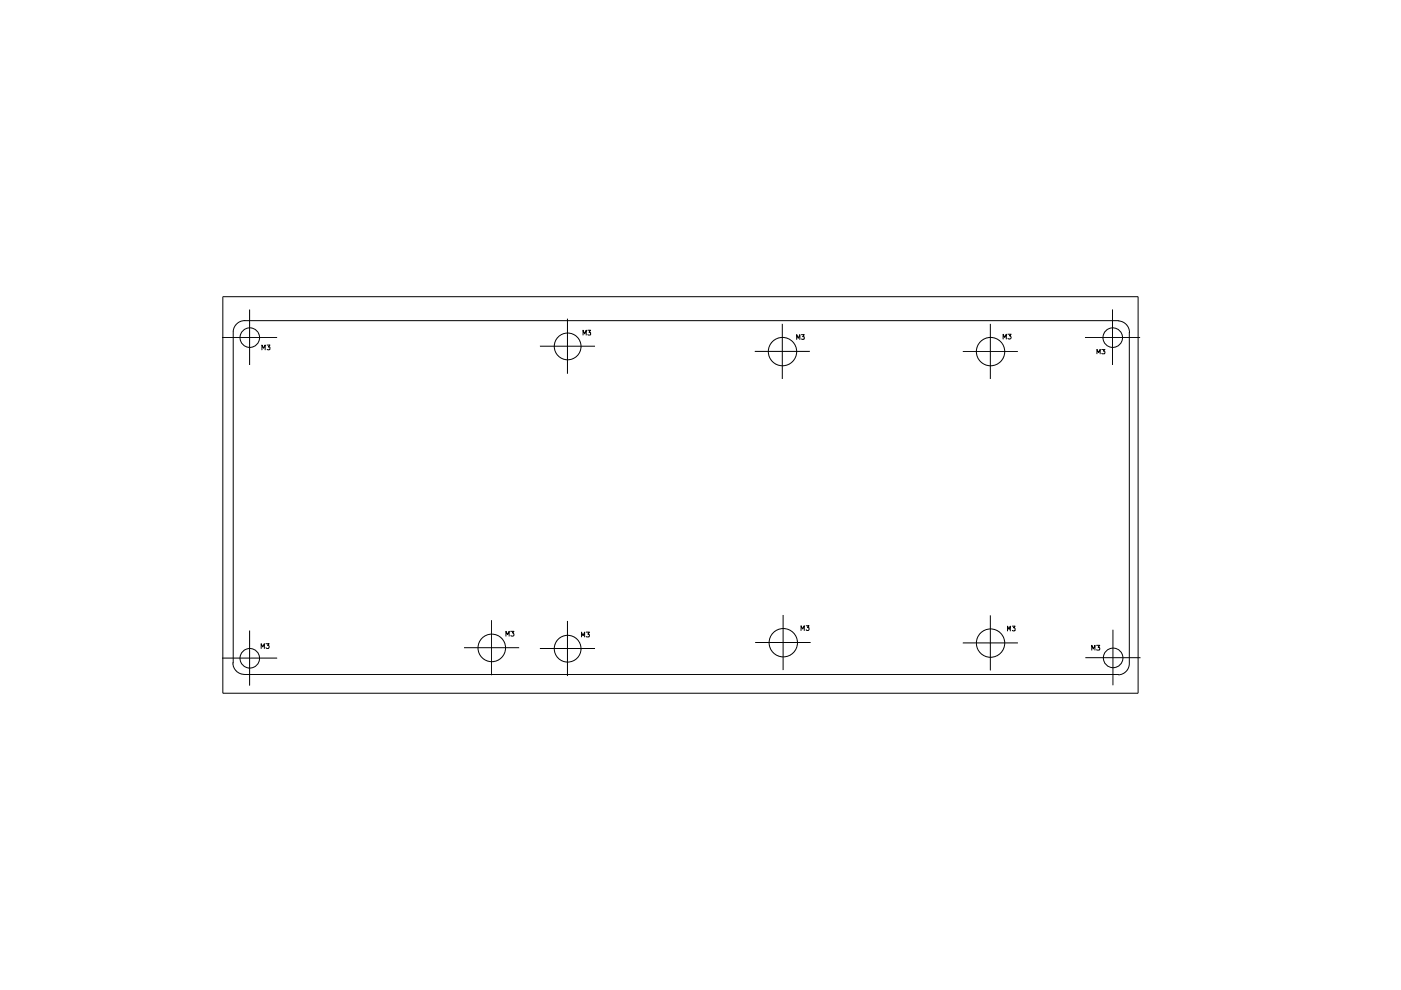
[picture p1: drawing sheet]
<svg xmlns="http://www.w3.org/2000/svg" width="297mm" height="210mm" viewBox="0 0 297 210" stroke-linecap="round" stroke-linejoin="round" font-family="sans-serif">
<g fill="none" stroke="#000" stroke-width=".21">
<path d="M47.1 71.5h11.7M47.2 62.9h194.1v84.1h-194.1zM49.4 70.3v70.2M51.9 68h185.3M51.9 68a2.46 2.46 0 0 0-2.5 2.2M52.9 65.6v11.8M55.5 74.2v-1l.4 .6 .3-.6v1M56.6 73.2h.6l-.3 .4 .3 .1v.4h-.6M114.5 73.4h11.7M120.3 67.6v11.6M123.6 71v-1l.4 .8 .3-.8v1M124.6 70h.6l-.3 .4 .3 .1v.5h-.6"/>
<path d="M160 74.5h11.7M165.9 68.7v11.6M168.9 72v-1l.3 .7 .4-.7v1M169.9 71h.6l-.3 .4 .3 .1v.4h-.6M204.1 74.5h11.7M210 68.7v11.6M212.7 71.9v-1l.3 .6 .4-.6v1M213.7 70.9h.7l-.4 .3 .4 .3-.1 .3h-.6M230 71.5h11.7M232.6 75v-.9l.3 .7 .4-.7v.9M233.6 74.1h.7l-.4 .3 .4 .2-.1 .4-.6-.1M235.9 65.6v11.8"/>
<path d="M237.2 68a2.45 2.45 0 0 1 2.3 2.5M239.4 70.4v70.2M47.1 139.5h11.7M52.9 133.7v11.7M55.4 137.5v-1l.3 .7 .3-.7v1M56.4 136.5h.7l-.4 .3 .4 .2-.1 .4-.4 .1-.2-.2M98.4 137.3h11.7M104.2 131.5v11.7M107.3 134.9v-1l.3 .6 .3-.6v1M108.3 133.9h.7l-.4 .3 .3 .1 .1 .4-.2 .2-.5-.1M114.5 137.5h11.7M120.3 131.7v11.6"/>
<path d="M123.3 135v-1l.3 .8 .4-.8v1M124.3 134h.7l-.4 .5h.3l.1 .1-.1 .4h-.6M160.1 136.2h11.8M166 130.4v11.7M169.8 133.7v-1l.4 .6 .3-.6v1M170.9 132.7h.6l-.3 .3 .3 .1v.4l-.1 .2-.5-.2M204.1 136.3h11.7M210 130.5v11.7M213.6 133.8v-1l.4 .6 .2-.6v1M214.6 132.8h.6l-.3 .3 .3 .2v.4h-.6M230.1 139.4h11.7M231.5 137.8v-1l.3 .8 .4-.8v1"/>
<path d="M232.5 136.8h.7l-.4 .4h.3l.1 .2-.1 .4h-.6M236 133.5v11.8M49.4 140.5a2.44 2.44 0 0 0 2.4 2.5M51.8 143h185.4M239.4 140.7a2.42 2.42 0 0 1-2.2 2.4"/>
<circle cx="53" cy="71.6" r="2.07"/>
<circle cx="120.4" cy="73.4" r="2.84"/>
<circle cx="165.9" cy="74.5" r="3"/>
<circle cx="210" cy="74.5" r="3"/>
<circle cx="235.9" cy="71.6" r="2.07"/>
<circle cx="53" cy="139.6" r="2.07"/>
<circle cx="104.3" cy="137.4" r="2.92"/>
<circle cx="120.4" cy="137.5" r="2.84"/>
<circle cx="166.1" cy="136.3" r="3"/>
<circle cx="210" cy="136.4" r="3"/>
<circle cx="236" cy="139.5" r="2.07"/>
</g>
</svg>
